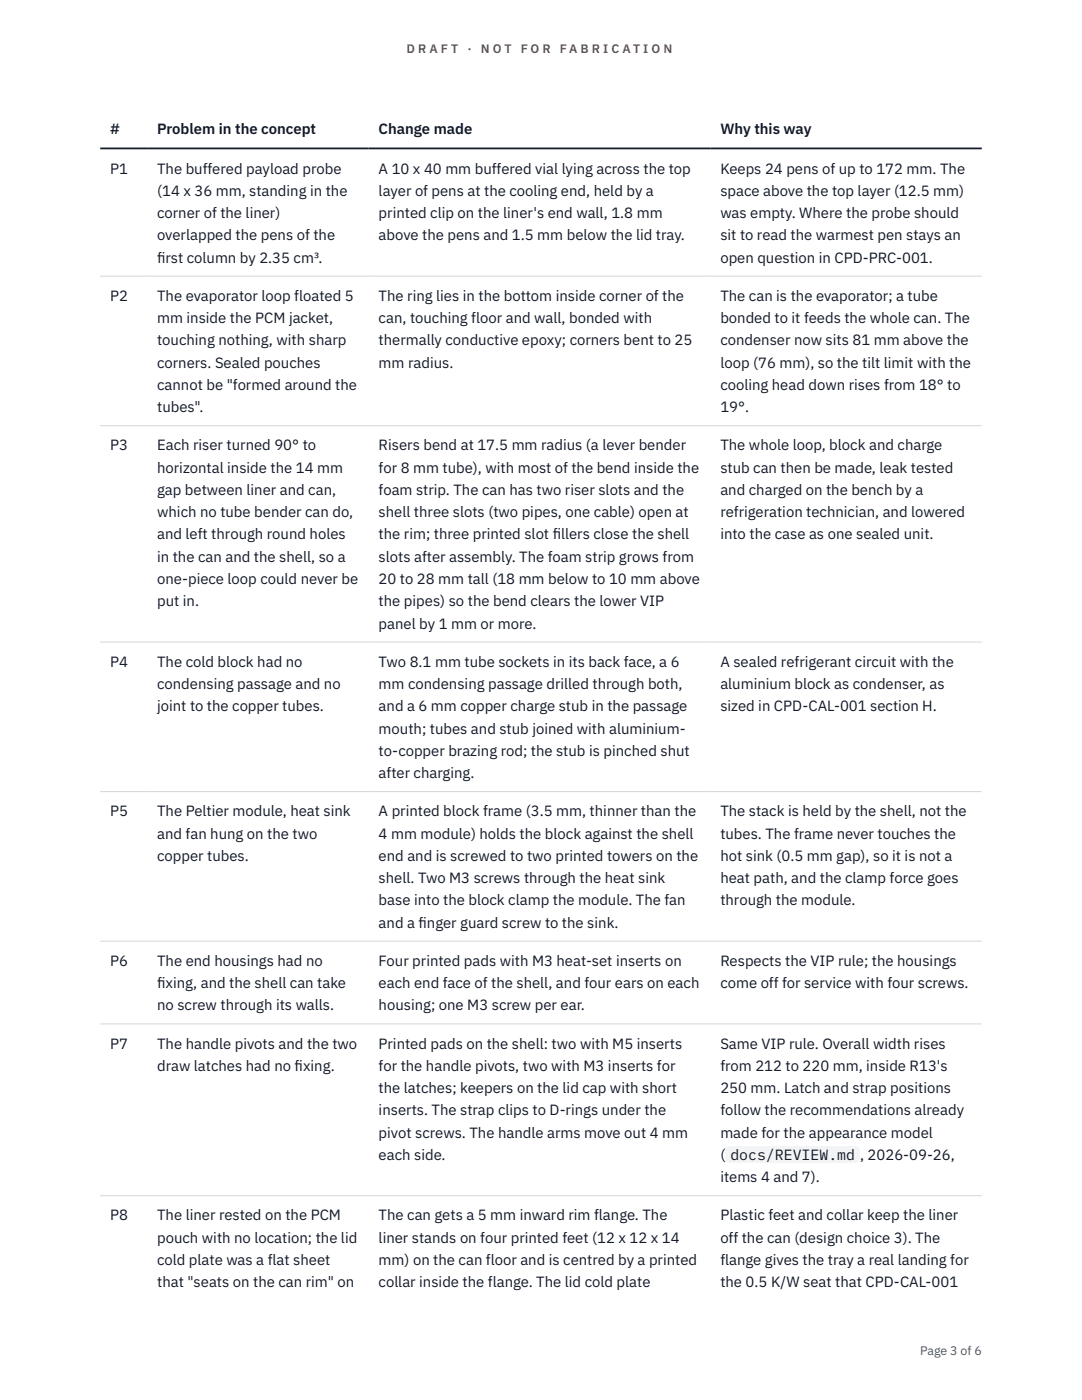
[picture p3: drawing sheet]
<svg xmlns="http://www.w3.org/2000/svg" width="216mm" height="279mm" viewBox="0 0 216 279" stroke-linecap="round" stroke-linejoin="round" font-family="sans-serif">
<defs><g id="words">
<g font-size="3" fill="#111827">
<text x="22" y="26.8">#</text>
<text x="31.4" y="26.8">Problem in the concept</text>
<text x="75.6" y="26.8">Change made</text>
<text x="143.7" y="26.8">Why this way</text>
<text x="22" y="34.6">P1</text>
<text x="31.4" y="34.6">The buffered payload probe</text>
<text x="75.6" y="34.6">A 10 x 40 mm buffered vial lying across the top</text>
<text x="143.7" y="34.6">Keeps 24 pens of up to 172 mm. The</text>
<text x="31.4" y="39.1">(14 x 36 mm, standing in the</text>
<text x="75.6" y="39.1">layer of pens at the cooling end, held by a</text>
<text x="143.7" y="39.1">space above the top layer (12.5 mm)</text>
<text x="31.4" y="43.5">corner of the liner)</text>
<text x="31.4" y="48">overlapped the pens of the</text>
<text x="75.6" y="43.5">printed clip on the liner's end wall, 1.8 mm</text>
<text x="75.6" y="48">above the pens and 1.5 mm below the lid tray.</text>
<text x="143.7" y="43.5">was empty. Where the probe should</text>
<text x="143.7" y="48">sit to read the warmest pen stays an</text>
<text x="31.4" y="52.4">f</text>
<text x="31.4" y="52.4">irst column by 2.35 cm³.</text>
<text x="143.7" y="52.4">open question in CPD-PRC-001.</text>
<text x="22" y="60">P2</text>
<text x="31.4" y="60">The evaporator loop floated 5</text>
<text x="31.4" y="64.5">mm inside the PCM jacket,</text>
<text x="75.6" y="60">The ring lies in the bottom inside corner of the</text>
<text x="75.6" y="64.5">can, touching floor and wall, bonded with</text>
<text x="143.7" y="60">The can is the evaporator; a tube</text>
<text x="143.7" y="64.5">bonded to it feeds the whole can. The</text>
<text x="31.4" y="68.9">touching nothing, with sharp</text>
<text x="75.6" y="68.9">thermally conductive epoxy; corners bent to 25</text>
<text x="143.7" y="68.9">condenser now sits 81 mm above the</text>
<text x="31.4" y="73.4">corners. Sealed pouches</text>
<text x="31.4" y="77.8">cannot be &quot;formed around the</text>
<text x="75.6" y="73.4">mm radius.</text>
<text x="143.7" y="73.4">loop (76 mm), so the tilt limit with the</text>
<text x="143.7" y="77.8">cooling head down rises from 18° to</text>
<text x="31.4" y="82.3">tubes&quot;.</text>
<text x="143.7" y="82.3">19°.</text>
<text x="22" y="89.9">P3</text>
<text x="31.4" y="89.9">Each riser turned 90° to</text>
<text x="75.6" y="89.9">Risers bend at 17.5 mm radius (a lever bender</text>
<text x="143.7" y="89.9">The whole loop, block and charge</text>
<text x="31.4" y="94.3">horizontal inside the 14 mm</text>
<text x="75.6" y="94.3">for 8 mm tube), with most of the bend inside the</text>
<text x="143.7" y="94.3">stub can then be made, leak tested</text>
<text x="31.4" y="98.8">gap between liner and can,</text>
<text x="75.6" y="98.8">foam strip. The can has two riser slots and the</text>
<text x="143.7" y="98.8">and charged on the bench by a</text>
<text x="31.4" y="103.2">which no tube bender can do,</text>
<text x="31.4" y="107.7">and left through round holes</text>
<text x="75.6" y="103.2">shell three slots (two pipes, one cable) open at</text>
<text x="75.6" y="107.7">the rim; three printed slot f</text>
<text x="110.3" y="107.7">illers close the shell</text>
<text x="143.7" y="103.2">refrigeration technician, and lowered</text>
<text x="143.7" y="107.7">into the case as one sealed unit.</text>
<text x="31.4" y="112.1">in the can and the shell, so a</text>
<text x="75.6" y="112.1">slots after assembly. The foam strip grows from</text>
<text x="31.4" y="116.5">one-piece loop could never be</text>
<text x="75.6" y="116.5">20 to 28 mm tall (18 mm below to 10 mm above</text>
<text x="31.4" y="121">put in.</text>
<text x="75.6" y="121">the pipes) so the bend clears the lower VIP</text>
<text x="75.6" y="125.4">panel by 1 mm or more.</text>
<text x="22" y="133.1">P4</text>
<text x="31.4" y="133.1">The cold block had no</text>
<text x="31.4" y="137.5">condensing passage and no</text>
<text x="75.6" y="133.1">Two 8.1 mm tube sockets in its back face, a 6</text>
<text x="75.6" y="137.5">mm condensing passage drilled through both,</text>
<text x="143.7" y="133.1">A sealed refrigerant circuit with the</text>
<text x="143.7" y="137.5">aluminium block as condenser, as</text>
<text x="31.4" y="142">joint to the copper tubes.</text>
<text x="75.6" y="142">and a 6 mm copper charge stub in the passage</text>
<text x="143.7" y="142">sized in CPD-CAL-001 section H.</text>
<text x="75.6" y="146.4">mouth; tubes and stub joined with aluminium-</text>
<text x="75.6" y="150.8">to-copper brazing rod; the stub is pinched shut</text>
<text x="75.6" y="155.3">after charging.</text>
<text x="22" y="162.9">P5</text>
<text x="31.4" y="162.9">The Peltier module, heat sink</text>
<text x="31.4" y="167.4">and fan hung on the two</text>
<text x="75.6" y="162.9">A printed block frame (3.5 mm, thinner than the</text>
<text x="75.6" y="167.4">4 mm module) holds the block against the shell</text>
<text x="143.7" y="162.9">The stack is held by the shell, not the</text>
<text x="143.7" y="167.4">tubes. The frame never touches the</text>
<text x="31.4" y="171.8">copper tubes.</text>
<text x="75.6" y="171.8">end and is screwed to two printed towers on the</text>
<text x="143.7" y="171.8">hot sink (0.5 mm gap), so it is not a</text>
<text x="75.6" y="176.2">shell. Two M3 screws through the heat sink</text>
<text x="143.7" y="176.2">heat path, and the clamp force goes</text>
<text x="75.6" y="180.7">base into the block clamp the module. The fan</text>
<text x="75.6" y="185.1">and a f</text>
<text x="83.5" y="185.1">inger guard screw to the sink.</text>
<text x="143.7" y="180.7">through the module.</text>
<text x="22" y="192.8">P6</text>
<text x="31.4" y="192.8">The end housings had no</text>
<text x="31.4" y="197.2">f</text>
<text x="31.4" y="197.2">ixing, and the shell can take</text>
<text x="75.6" y="192.8">Four printed pads with M3 heat-set inserts on</text>
<text x="75.6" y="197.2">each end face of the shell, and four ears on each</text>
<text x="143.7" y="192.8">Respects the VIP rule; the housings</text>
<text x="143.7" y="197.2">come off for service with four screws.</text>
<text x="31.4" y="201.6">no screw through its walls.</text>
<text x="75.6" y="201.6">housing; one M3 screw per ear.</text>
<text x="22" y="209.3">P7</text>
<text x="31.4" y="209.3">The handle pivots and the two</text>
<text x="75.6" y="209.3">Printed pads on the shell: two with M5 inserts</text>
<text x="143.7" y="209.3">Same VIP rule. Overall width rises</text>
<text x="31.4" y="213.7">draw latches had no f</text>
<text x="58.8" y="213.7">ixing.</text>
<text x="75.6" y="213.7">for the handle pivots, two with M3 inserts for</text>
<text x="143.7" y="213.7">from 212 to 220 mm, inside R13's</text>
<text x="75.6" y="218.2">the latches; keepers on the lid cap with short</text>
<text x="143.7" y="218.2">250 mm. Latch and strap positions</text>
<text x="75.6" y="222.6">inserts. The strap clips to D-rings under the</text>
<text x="75.6" y="227">pivot screws. The handle arms move out 4 mm</text>
<text x="143.7" y="222.6">follow the recommendations already</text>
<text x="143.7" y="227">made for the appearance model</text>
<text x="75.6" y="231.5">each side.</text>
<text x="143.7" y="231.5">(</text>
<text x="145.7" y="231.5">docs/REVIEW.md</text>
<text x="171.6" y="231.5">, 2026-09-26,</text>
<text x="143.7" y="235.9">items 4 and 7).</text>
<text x="22" y="243.6">P8</text>
<text x="31.4" y="243.6">The liner rested on the PCM</text>
<text x="75.6" y="243.6">The can gets a 5 mm inward rim flange. The</text>
<text x="143.7" y="243.6">Plastic feet and collar keep the liner</text>
<text x="31.4" y="248">pouch with no location; the lid</text>
<text x="75.6" y="248">liner stands on four printed feet (12 x 12 x 14</text>
<text x="143.7" y="248">off the can (design choice 3). The</text>
<text x="31.4" y="252.4">cold plate was a flat sheet</text>
<text x="31.4" y="256.9">that &quot;seats on the can rim&quot; on</text>
<text x="75.6" y="252.4">mm) on the can floor and is centred by a printed</text>
<text x="75.6" y="256.9">collar inside the flange. The lid cold plate</text>
<text x="143.7" y="252.4">flange gives the tray a real landing for</text>
<text x="143.7" y="256.9">the 0.5 K/W seat that CPD-CAL-001</text>
</g>
<g font-size="2.5" fill="#b45309">
<text x="81.1" y="10.5">D R A F T</text>
<text x="93.3" y="10.5">·</text>
<text x="95.9" y="10.5">N O T</text>
<text x="103.9" y="10.5">F O R</text>
<text x="111.7" y="10.5">F A B R I C A T I O N</text>
</g>
<text font-size="2.5" fill="#4b5563" x="183.6" y="270.3">Page 3 of 6</text>
</g></defs>
<path d="M20 55.1h175.9M20 85h175.9M20 128.1h175.9M20 158h175.9M20 187.8h175.9M20 204.3h175.9M20 238.6h175.9" fill="none" stroke="#d1d5db" stroke-width=".2"/>
<path d="M20 29.6h175.9" fill="none" stroke="#111827" stroke-width=".35"/>
<path d="M144.7 228.7h26.9v3.4h-26.9z" fill="#f3f4f6"/>
<use href="#words"/>
</svg>
